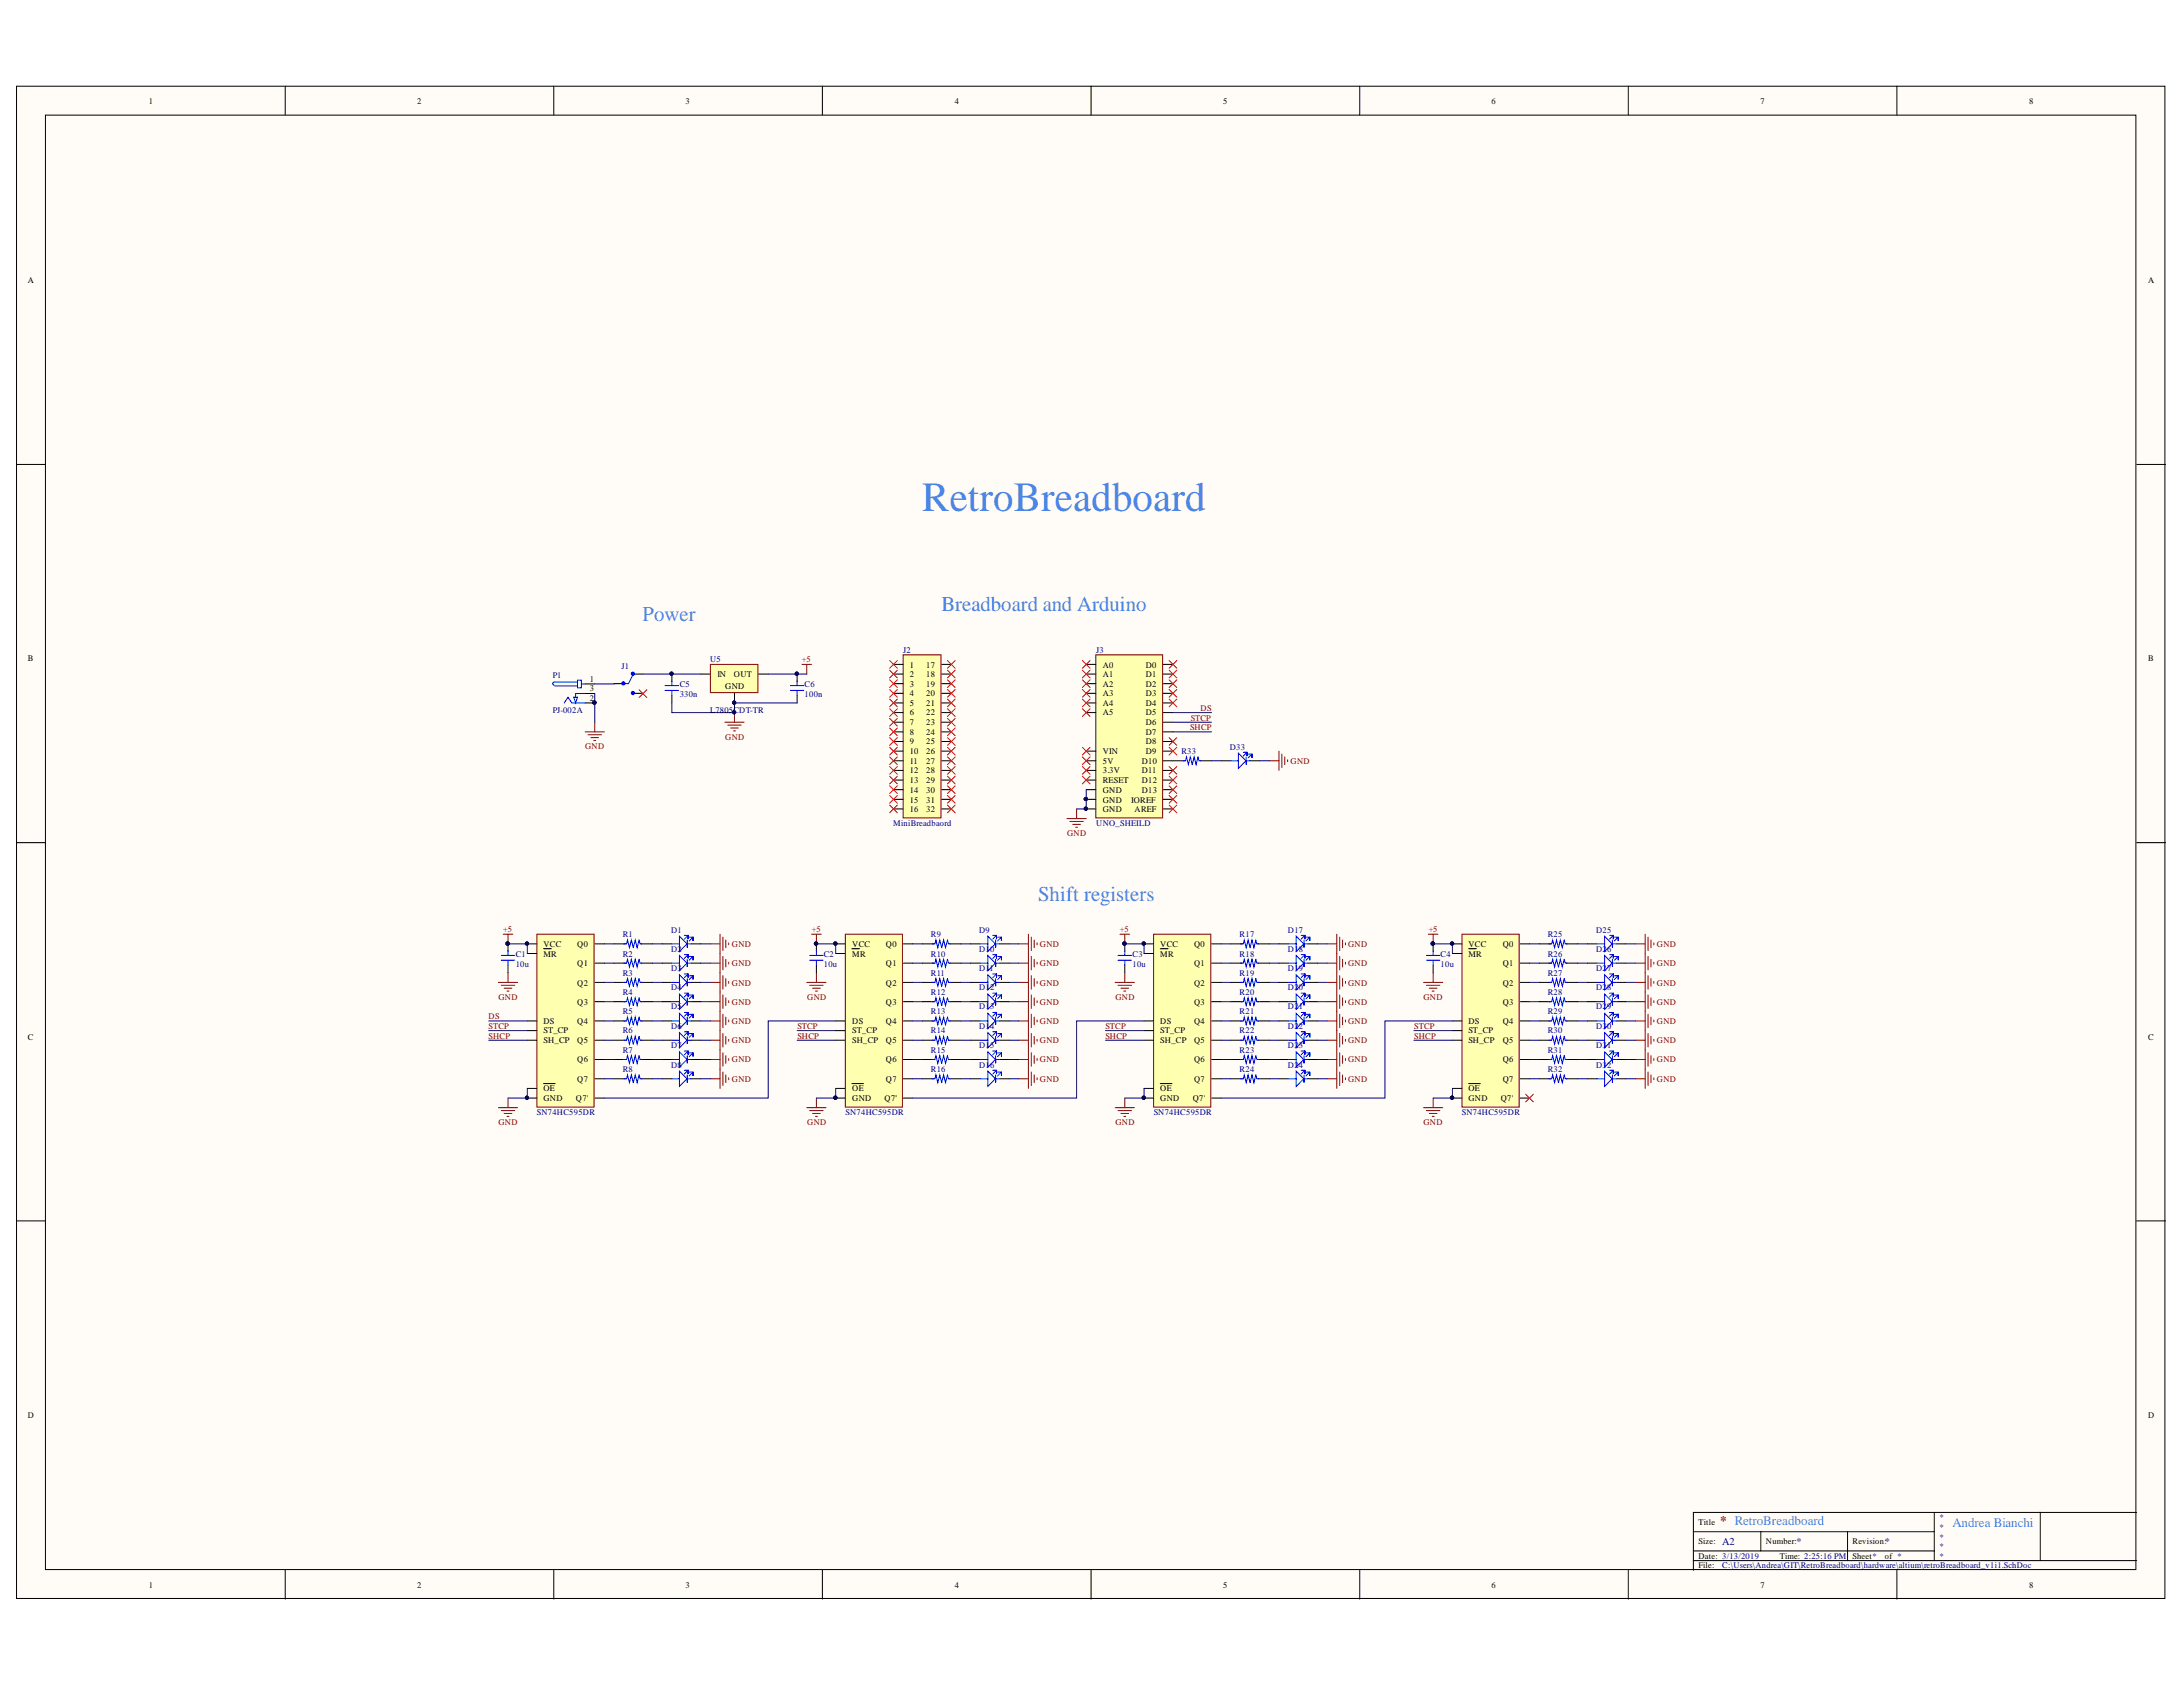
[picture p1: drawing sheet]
<svg xmlns="http://www.w3.org/2000/svg" width="279mm" height="216mm" viewBox="0 0 279 216" stroke-linecap="round" stroke-linejoin="round" font-family="sans-serif">
<defs><g id="words">
<text font-size="5.3" fill="#4a86e8" x="118" y="65.4">RetroBreadboard</text>
<g font-size="2.7" fill="#4a86e8">
<text x="82.3" y="79.5">Power</text>
<text x="120.5" y="78.3">Breadboard and Arduino</text>
<text x="132.9" y="115.3">Shift registers</text>
</g>
<text font-size="1.7" fill="#800000" x="220.2" y="195.2">* RetroBreadboard</text>
<text font-size="1.7" fill="#4a86e8" x="249.9" y="195.4">Andrea Bianchi</text>
<g font-size="1.4" fill="#000080">
<text x="220.4" y="197.7">A2</text>
<text x="229.9" y="197.7">*</text>
<text x="241.3" y="197.7">*</text>
</g>
<g font-size="1.1">
<text x="19" y="13.3">1</text>
<text x="53.4" y="13.3">2</text>
<text x="87.8" y="13.3">3</text>
<text x="122.2" y="13.3">4</text>
<text x="156.5" y="13.3">5</text>
<text x="190.9" y="13.3">6</text>
<text x="225.3" y="13.3">7</text>
<text x="259.7" y="13.3">8</text>
<text x="3.6" y="36.2">A</text>
<text x="274.9" y="36.2">A</text>
<text x="3.6" y="84.6">B</text>
<text x="75.5" y="87.3">1</text>
<text x="75.5" y="88.5">3</text>
<text x="75.5" y="89.8">2</text>
<text x="91.8" y="86.6">IN</text>
<text x="92.8" y="88.2">GND</text>
<text x="93.9" y="86.6">OUT</text>
<text x="116.4" y="85.4">1</text>
<text x="116.4" y="86.6">2</text>
<text x="116.4" y="87.9">3</text>
<text x="116.4" y="89.1">4</text>
<text x="118.6" y="85.4">17</text>
<text x="118.6" y="86.6">18</text>
<text x="118.6" y="87.9">19</text>
<text x="118.6" y="89.1">20</text>
<text x="141.1" y="89.1">A3</text>
<text x="141.1" y="87.9">A2</text>
<text x="141.1" y="86.6">A1</text>
<text x="141.1" y="85.4">A0</text>
<text x="146.6" y="85.4">D0</text>
<text x="146.6" y="86.6">D1</text>
<text x="146.6" y="87.9">D2</text>
<text x="146.6" y="89.1">D3</text>
<text x="274.9" y="84.6">B</text>
<text x="116.4" y="90.4">5</text>
<text x="116.4" y="91.5">6</text>
<text x="116.4" y="92.8">7</text>
<text x="116.4" y="94.1">8</text>
<text x="116.4" y="95.3">9</text>
<text x="118.6" y="90.4">21</text>
<text x="118.6" y="91.5">22</text>
<text x="118.6" y="92.8">23</text>
<text x="118.6" y="94.1">24</text>
<text x="118.6" y="95.3">25</text>
<text x="141.1" y="91.5">A5</text>
<text x="141.1" y="90.4">A4</text>
<text x="146.6" y="90.4">D4</text>
<text x="146.6" y="91.5">D5</text>
<text x="146.6" y="92.8">D6</text>
<text x="146.6" y="94.1">D7</text>
<text x="146.6" y="95.3">D8</text>
<text x="116.4" y="96.5">10</text>
<text x="116.4" y="97.7">11</text>
<text x="116.4" y="99">12</text>
<text x="116.4" y="100.2">13</text>
<text x="116.4" y="101.4">14</text>
<text x="118.6" y="96.5">26</text>
<text x="118.6" y="97.7">27</text>
<text x="118.6" y="99">28</text>
<text x="118.6" y="100.2">29</text>
<text x="118.6" y="101.4">30</text>
<text x="141.1" y="101.4">GND</text>
<text x="141.1" y="96.5">VIN</text>
<text x="141.1" y="97.7">5V</text>
<text x="141.1" y="99">3.3V</text>
<text x="141.1" y="100.2">RESET</text>
<text x="146.1" y="97.7">D10</text>
<text x="146.1" y="99">D11</text>
<text x="146.1" y="100.2">D12</text>
<text x="146.1" y="101.4">D13</text>
<text x="146.6" y="96.5">D9</text>
<text x="116.4" y="102.7">15</text>
<text x="116.4" y="103.9">16</text>
<text x="118.6" y="102.7">31</text>
<text x="118.6" y="103.9">32</text>
<text x="141.1" y="103.9">GND</text>
<text x="141.1" y="102.7">GND</text>
<text x="144.8" y="102.7">IOREF</text>
<text x="145.2" y="103.9">AREF</text>
<text x="69.6" y="122.4">MR</text>
<text x="69.6" y="121.2">VCC</text>
<text x="73.9" y="123.6">Q1</text>
<text x="73.9" y="121.2">Q0</text>
<text x="109.1" y="122.4">MR</text>
<text x="109.1" y="121.2">VCC</text>
<text x="113.4" y="123.6">Q1</text>
<text x="113.4" y="121.2">Q0</text>
<text x="148.5" y="122.4">MR</text>
<text x="148.5" y="121.2">VCC</text>
<text x="152.8" y="123.6">Q1</text>
<text x="152.8" y="121.2">Q0</text>
<text x="187.9" y="122.4">MR</text>
<text x="187.9" y="121.2">VCC</text>
<text x="192.3" y="123.6">Q1</text>
<text x="192.3" y="121.2">Q0</text>
<text x="69.6" y="131">DS</text>
<text x="73.9" y="126.1">Q2</text>
<text x="73.9" y="128.6">Q3</text>
<text x="73.9" y="131">Q4</text>
<text x="109.1" y="131">DS</text>
<text x="113.4" y="126.1">Q2</text>
<text x="113.4" y="128.6">Q3</text>
<text x="113.4" y="131">Q4</text>
<text x="148.5" y="131">DS</text>
<text x="152.8" y="126.1">Q2</text>
<text x="152.8" y="128.6">Q3</text>
<text x="152.8" y="131">Q4</text>
<text x="187.9" y="131">DS</text>
<text x="192.3" y="126.1">Q2</text>
<text x="192.3" y="128.6">Q3</text>
<text x="192.3" y="131">Q4</text>
<text x="3.6" y="133.1">C</text>
<text x="69.6" y="133.5">SH_CP</text>
<text x="69.6" y="132.2">ST_CP</text>
<text x="73.9" y="133.5">Q5</text>
<text x="73.9" y="136">Q6</text>
<text x="109.1" y="133.5">SH_CP</text>
<text x="109.1" y="132.2">ST_CP</text>
<text x="113.4" y="133.5">Q5</text>
<text x="113.4" y="136">Q6</text>
<text x="148.5" y="133.5">SH_CP</text>
<text x="148.5" y="132.2">ST_CP</text>
<text x="152.8" y="133.5">Q5</text>
<text x="152.8" y="136">Q6</text>
<text x="187.9" y="133.5">SH_CP</text>
<text x="187.9" y="132.2">ST_CP</text>
<text x="192.3" y="133.5">Q5</text>
<text x="192.3" y="136">Q6</text>
<text x="274.9" y="133.1">C</text>
<text x="69.6" y="140.9">GND</text>
<text x="69.6" y="139.7">OE</text>
<text x="73.7" y="140.9">Q7'</text>
<text x="73.9" y="138.4">Q7</text>
<text x="109.1" y="140.9">GND</text>
<text x="109.1" y="139.7">OE</text>
<text x="113.2" y="140.9">Q7'</text>
<text x="113.4" y="138.4">Q7</text>
<text x="148.5" y="140.9">GND</text>
<text x="148.5" y="139.7">OE</text>
<text x="152.7" y="140.9">Q7'</text>
<text x="152.8" y="138.4">Q7</text>
<text x="187.9" y="140.9">GND</text>
<text x="187.9" y="139.7">OE</text>
<text x="192.1" y="140.9">Q7'</text>
<text x="192.3" y="138.4">Q7</text>
<text x="3.6" y="181.5">D</text>
<text x="274.9" y="181.5">D</text>
<text x="217.4" y="195.2">Title</text>
<text x="217.4" y="197.6">Size:</text>
<text x="226" y="197.6">Number:</text>
<text x="237.1" y="197.6">Revision:</text>
<text x="19" y="203.2">1</text>
<text x="53.4" y="203.2">2</text>
<text x="87.8" y="203.2">3</text>
<text x="122.2" y="203.2">4</text>
<text x="156.5" y="203.2">5</text>
<text x="190.9" y="203.2">6</text>
<text x="217.4" y="199.5">Date: 3/13/2019</text>
<text x="217.4" y="200.7">File:</text>
<text x="225.3" y="203.2">7</text>
<text x="227.8" y="199.5">Time: 2:25:16 PM</text>
<text x="237.1" y="199.5">Sheet*</text>
<text x="241.3" y="199.5">of *</text>
<text x="259.7" y="203.2">8</text>
</g>
<g font-size="1.1" fill="#000080">
<text x="115.6" y="83.6">J2</text>
<text x="140.3" y="83.6">J3</text>
<text x="70.7" y="86.7">P1</text>
<text x="79.5" y="85.6">J1</text>
<text x="87" y="88">C5</text>
<text x="87" y="89.3">330n</text>
<text x="90.9" y="84.8">U5</text>
<text x="103" y="88">C6</text>
<text x="103" y="89.3">100n</text>
<text x="70.7" y="91.3">PJ-002A</text>
<text x="90.9" y="91.2">L7805CDT-TR</text>
<text x="157.4" y="95.9">D33</text>
<text x="151.2" y="96.5">R33</text>
<text x="114.3" y="105.8">MiniBreadbaord</text>
<text x="140.3" y="105.8">UNO_SHEILD</text>
<text x="79.7" y="120">R1</text>
<text x="85.9" y="119.4">D1</text>
<text x="119.1" y="120">R9</text>
<text x="125.3" y="119.4">D9</text>
<text x="158.7" y="120">R17</text>
<text x="164.8" y="119.4">D17</text>
<text x="198.1" y="120">R25</text>
<text x="204.3" y="119.4">D25</text>
<text x="66" y="122.5">C1</text>
<text x="66" y="123.8">10u</text>
<text x="79.7" y="122.4">R2</text>
<text x="79.7" y="124.9">R3</text>
<text x="85.9" y="121.8">D2</text>
<text x="85.9" y="124.3">D3</text>
<text x="105.4" y="122.5">C2</text>
<text x="105.4" y="123.8">10u</text>
<text x="119.1" y="122.4">R10</text>
<text x="119.1" y="124.9">R11</text>
<text x="125.3" y="121.8">D10</text>
<text x="125.3" y="124.3">D11</text>
<text x="145" y="122.5">C3</text>
<text x="145" y="123.8">10u</text>
<text x="158.7" y="122.4">R18</text>
<text x="158.7" y="124.9">R19</text>
<text x="164.8" y="121.8">D18</text>
<text x="164.8" y="124.3">D19</text>
<text x="184.4" y="122.5">C4</text>
<text x="184.4" y="123.8">10u</text>
<text x="198.1" y="122.4">R26</text>
<text x="198.1" y="124.9">R27</text>
<text x="204.3" y="121.8">D26</text>
<text x="204.3" y="124.3">D27</text>
<text x="79.7" y="127.3">R4</text>
<text x="79.7" y="129.8">R5</text>
<text x="85.9" y="126.7">D4</text>
<text x="85.9" y="129.2">D5</text>
<text x="85.9" y="131.6">D6</text>
<text x="119.1" y="127.3">R12</text>
<text x="119.1" y="129.8">R13</text>
<text x="125.3" y="126.7">D12</text>
<text x="125.3" y="129.2">D13</text>
<text x="125.3" y="131.6">D14</text>
<text x="158.7" y="127.3">R20</text>
<text x="158.7" y="129.8">R21</text>
<text x="164.8" y="126.7">D20</text>
<text x="164.8" y="129.2">D21</text>
<text x="164.8" y="131.6">D22</text>
<text x="198.1" y="127.3">R28</text>
<text x="198.1" y="129.8">R29</text>
<text x="204.3" y="126.7">D28</text>
<text x="204.3" y="129.2">D29</text>
<text x="204.3" y="131.6">D30</text>
<text x="79.7" y="132.2">R6</text>
<text x="79.7" y="134.8">R7</text>
<text x="79.7" y="137.2">R8</text>
<text x="85.9" y="134.2">D7</text>
<text x="85.9" y="136.6">D8</text>
<text x="119.1" y="132.2">R14</text>
<text x="119.1" y="134.8">R15</text>
<text x="119.1" y="137.2">R16</text>
<text x="125.3" y="134.2">D15</text>
<text x="125.3" y="136.6">D16</text>
<text x="158.7" y="132.2">R22</text>
<text x="158.7" y="134.8">R23</text>
<text x="158.7" y="137.2">R24</text>
<text x="164.8" y="134.2">D23</text>
<text x="164.8" y="136.6">D24</text>
<text x="198.1" y="132.2">R30</text>
<text x="198.1" y="134.8">R31</text>
<text x="198.1" y="137.2">R32</text>
<text x="204.3" y="134.2">D31</text>
<text x="204.3" y="136.6">D32</text>
<text x="68.7" y="142.7">SN74HC595DR</text>
<text x="108.2" y="142.7">SN74HC595DR</text>
<text x="147.7" y="142.7">SN74HC595DR</text>
<text x="187.1" y="142.7">SN74HC595DR</text>
<text x="248.2" y="194.6">*</text>
<text x="248.2" y="195.8">*</text>
<text x="248.2" y="197">*</text>
<text x="220.4" y="200.7">C:\Users\Andrea\GIT\RetroBreadboard\hardware\altium\retroBreadboard_v1i1.SchDoc</text>
<text x="248.2" y="198.2">*</text>
<text x="248.2" y="199.5">*</text>
</g>
<g font-size="1.1" fill="#800000">
<text x="102.6" y="84.8">+5</text>
<text x="74.9" y="95.9">GND</text>
<text x="92.8" y="94.7">GND</text>
<text x="152.3" y="93.4">SHCP</text>
<text x="152.4" y="92.2">STCP</text>
<text x="153.7" y="90.9">DS</text>
<text x="165.2" y="97.7">GND</text>
<text x="136.6" y="107">GND</text>
<text x="64.4" y="119.3">+5</text>
<text x="103.9" y="119.3">+5</text>
<text x="143.3" y="119.3">+5</text>
<text x="182.9" y="119.3">+5</text>
<text x="93.7" y="121.2">GND</text>
<text x="93.7" y="123.6">GND</text>
<text x="133.1" y="121.2">GND</text>
<text x="133.1" y="123.6">GND</text>
<text x="172.5" y="121.2">GND</text>
<text x="172.5" y="123.6">GND</text>
<text x="212.1" y="121.2">GND</text>
<text x="212.1" y="123.6">GND</text>
<text x="62.5" y="130.5">DS</text>
<text x="62.5" y="131.6">STCP</text>
<text x="63.8" y="127.9">GND</text>
<text x="93.7" y="126.1">GND</text>
<text x="93.7" y="128.6">GND</text>
<text x="93.7" y="131">GND</text>
<text x="102.1" y="131.6">STCP</text>
<text x="103.3" y="127.9">GND</text>
<text x="133.1" y="126.1">GND</text>
<text x="133.1" y="128.6">GND</text>
<text x="133.1" y="131">GND</text>
<text x="141.5" y="131.6">STCP</text>
<text x="142.8" y="127.9">GND</text>
<text x="172.5" y="126.1">GND</text>
<text x="172.5" y="128.6">GND</text>
<text x="172.5" y="131">GND</text>
<text x="181" y="131.6">STCP</text>
<text x="182.2" y="127.9">GND</text>
<text x="212.1" y="126.1">GND</text>
<text x="212.1" y="128.6">GND</text>
<text x="212.1" y="131">GND</text>
<text x="62.5" y="132.9">SHCP</text>
<text x="93.7" y="133.5">GND</text>
<text x="93.7" y="136">GND</text>
<text x="102.1" y="132.9">SHCP</text>
<text x="133.1" y="133.5">GND</text>
<text x="133.1" y="136">GND</text>
<text x="141.5" y="132.9">SHCP</text>
<text x="172.5" y="133.5">GND</text>
<text x="172.5" y="136">GND</text>
<text x="181" y="132.9">SHCP</text>
<text x="212.1" y="133.5">GND</text>
<text x="212.1" y="136">GND</text>
<text x="63.8" y="144">GND</text>
<text x="93.7" y="138.4">GND</text>
<text x="103.3" y="144">GND</text>
<text x="133.1" y="138.4">GND</text>
<text x="142.8" y="144">GND</text>
<text x="172.5" y="138.4">GND</text>
<text x="182.2" y="144">GND</text>
<text x="212.1" y="138.4">GND</text>
</g>
</g></defs>
<g fill="#fffcf8" stroke="#000" stroke-width=".13">
<path d="M2.1 11h275v193.6h-275z"/>
<path d="M5.8 14.7h267.6v186.2h-267.6z"/>
</g>
<g fill="none" stroke="#000" stroke-width=".13">
<path d="M36.5 11v3.7M70.9 11v3.7M105.3 11v3.7M139.6 11v3.7M174 11v3.7M208.4 11v3.7M242.8 11v3.7M2.1 59.4h3.7M273.5 59.4h3.7M74.9 87.5h1.2M74.9 88.8h1.2M74.9 90h1.2"/>
<path d="M78.6 87.5h1.2M81.1 86.3h1.2M81.1 88.7h1.2M2.1 107.8h3.7M273.5 107.8h3.7M2.1 156.3h3.7M273.5 156.3h3.7M216.7 196h30.9M216.7 199.7h56.8M216.7 198.5h30.9M225.4 196v2.5M236.5 196v3.7"/>
<path d="M247.6 193.6v6.1M261.1 193.6h-44.4v7.4M273.5 193.6h-12.4v6.1M36.5 201v3.7M70.9 201v3.7M105.3 201v3.7M139.6 201v3.7M174 201v3.7M208.4 201v3.7M242.8 201v3.7"/>
</g>
<path d="M71 87.8h2.9M72.2 90l.5-.8 .5 .8h1.7M73.4 89.2h.5l-.2 .8zM73.9 87.1h.5v.9h-.5zM73.9 87.3h-2.9l-.3 .2 .1 .1 .2 .1M74.4 87.5h.5M74.9 88.8h-1.2v.4M81.1 86.3l-.7 1.2h-.6" fill="none" stroke="#00f" stroke-width=".13"/>
<g fill="#00f" stroke="#00f" stroke-width=".13">
<circle cx="81" cy="86.2" r=".2"/>
<circle cx="79.8" cy="87.5" r=".2"/>
<circle cx="81" cy="88.7" r=".21"/>
</g>
<g fill="#000080" stroke="#000080" stroke-width=".13">
<circle cx="76.1" cy="89.9" r=".21"/>
<circle cx="102" cy="86.2" r=".2"/>
<circle cx="94" cy="91.2" r=".2"/>
</g>
<g fill="none" stroke="#800000" stroke-width=".13">
<path d="M74.9 93.7h2.5M75.3 94h1.7M75.6 94.4h1M76 94.8h.2M76.1 92.4v1.3M92.8 92.4h2.4M93.1 92.8h1.8M93.5 93.2h1M93.9 93.5h.2M94 91.2v1.2M102.6 85h1.3M103.3 85v1.3"/>
<path d="M63.8 141.8h2.5M64.2 142.1h1.7M64.5 142.5h1M64.9 142.9h.2M65 140.5v1.3"/>
</g>
<path d="M76.1 88.8v3.6M98.3 86.3h5" fill="none" stroke="#000080" stroke-width=".13"/>
<path d="M81.8 88.3l1 1M82.8 88.3l-1 1" fill="none" stroke="#f00" stroke-width=".13"/>
<path d="M68.7 119.6h7.3v22.1h-7.3z" fill="#ffffb0" stroke="#800000" stroke-width=".13"/>
<g fill="none" stroke="#000" stroke-width=".13">
<path d="M67.5 130.7h1.2M67.5 133.1h1.2M67.5 122h1.2M67.5 131.9h1.2M67.5 139.3h1.2M67.5 120.8h1.2M69.6 121.4h1M69.6 138.7h1.5M76.1 123.3h1.3M76.1 125.7h1.3M76.1 128.2h1.3M76.1 130.7h1.3"/>
<path d="M76.1 133.1h1.3M76.1 135.6h1.3M76.1 138.1h1.3M76.1 120.8h1.3M78.6 123.3h1.4M78.6 125.7h1.4M78.6 128.2h1.4M78.6 130.7h1.4M78.6 133.1h1.4M78.6 135.6h1.4M78.6 138.1h1.4M78.6 120.8h1.4"/>
<path d="M82.1 123.3h1.4M82.1 125.7h1.4M82.1 128.2h1.4M82.1 130.7h1.4M82.1 133.1h1.4M82.1 135.6h1.4M82.1 138.1h1.4M82.1 120.8h1.4M84.8 123.3h1.2M84.8 125.7h1.2M84.8 128.2h1.2M84.8 130.7h1.2"/>
<path d="M84.8 133.1h1.2M84.8 135.6h1.2M84.8 138.1h1.2M84.8 120.8h1.2M88.5 123.3h1.2M88.5 125.7h1.2M88.5 128.2h1.2M88.5 130.7h1.2M88.5 133.1h1.2M88.5 135.6h1.2M88.5 138.1h1.2M88.5 120.8h1.2"/>
<path d="M67.5 140.5h1.2M76.1 140.5h1.3"/>
</g>
<g fill="#000080" stroke="#000080" stroke-width=".13">
<circle cx="67.4" cy="140.5" r=".2"/>
<circle cx="67.4" cy="120.8" r=".2"/>
</g>
<g fill="none" stroke="#000080" stroke-width=".13">
<path d="M62.6 133.1h4.9M62.6 131.9h4.9M62.6 130.7h4.9M67.5 139.3v1.2h-2.5M77.4 133.1h1.2M77.4 130.7h1.2M77.4 120.8h1.2M77.4 123.3h1.2M77.4 125.7h1.2M77.4 128.2h1.2M77.4 135.6h1.2M77.4 138.1h1.2"/>
<path d="M83.5 133.1h1.3M83.5 130.7h1.3M83.5 120.8h1.3M83.5 123.3h1.3M83.5 125.7h1.3M83.5 128.2h1.3M83.5 135.6h1.3M83.5 138.1h1.3M89.7 133.1h1.2M89.7 130.7h1.2M89.7 120.8h1.2M89.7 123.3h1.2"/>
<path d="M89.7 125.7h1.2M89.7 128.2h1.2M89.7 135.6h1.2M89.7 138.1h1.2"/>
</g>
<g fill="none" stroke="#00f" stroke-width=".13">
<path d="M87.6 119.7h.5v.5v-.5l-.5 .5M88.2 119.9h.5v.5v-.5l-.5 .5M79.8 120.8h.4l.1-.5 .3 1 .2-1 .3 1 .2-1 .2 1 .3-1 .1 .5h.3M79.8 123.3h.4l.1-.5 .3 1 .2-1 .3 1 .2-1 .2 1 .3-1 .1 .5h.3M79.8 125.7h.4l.1-.5 .3 1 .2-1 .3 1 .2-1 .2 1 .3-1 .1 .5h.3M79.8 128.2h.4l.1-.5 .3 1 .2-1 .3 1 .2-1 .2 1 .3-1 .1 .5h.3M79.8 130.7h.4l.1-.5 .3 1 .2-1 .3 1 .2-1 .2 1 .3-1 .1 .5h.3M79.8 133.1h.4l.1-.5 .3 1 .2-1 .3 1 .2-1 .2 1 .3-1 .1 .5h.3M79.8 135.6h.4l.1-.5 .3 1 .2-1 .3 1 .2-1 .2 1 .3-1 .1 .5h.3M79.8 138.1h.4l.1-.5 .3 1 .2-1 .3 1 .2-1 .2 1 .3-1 .1 .5h.3M86 120.8h1v-1l.9 1-.9 1v-1M86 123.3h1v-1l.9 1-.9 .9v-.9"/>
<path d="M86 125.7h1v-.9l.9 .9-.9 1v-1M86 128.2h1v-1l.9 1-.9 1v-1M86 130.7h1v-1l.9 1-.9 .9v-.9M86 133.1h1v-.9l.9 .9-.9 1v-1M86 135.6h1v-1l.9 1-.9 1v-1M86 138.1h1v-1l.9 1-.9 .9v-.9M87.6 122.2h.5v.5v-.5l-.5 .5M87.6 124.6h.5v.5v-.5l-.5 .5M87.6 127.1h.5v.5v-.5l-.5 .5M87.6 129.6h.5v.5v-.5l-.5 .5M87.6 132h.5v.5v-.5l-.5 .5M87.6 134.5h.5v.5v-.5l-.5 .5"/>
<path d="M87.6 137h.5v.5v-.5l-.5 .5M88 120.3v1v-.5h.5M88 122.8v.9v-.5l.5 .1M88 125.2v1v-.5h.5M88 127.7v1v-.5h.5M88 130.2v.9v-.5M88 132.6v1v-.5M88 135.1v1v-.5M88 137.6v.9v-.5M88 130.7h.5M88 133.1h.5M88 135.6h.5"/>
<path d="M88 138.1h.5M88.2 122.4h.5v.5v-.5l-.5 .5M88.2 124.9h.5v.5v-.5l-.5 .5M88.2 127.3h.5v.5v-.5l-.5 .5M88.2 129.8h.5v.5v-.5l-.5 .5M88.2 132.3h.5v.5v-.5l-.5 .5M88.2 134.7h.5v.5v-.5l-.5 .5M88.2 137.2h.5v.5v-.5l-.5 .5"/>
</g>
<g fill="none" stroke="#800000" stroke-width=".13">
<path d="M92.2 119.6v19.7M92.5 119.9v1.8M90.9 120.8h1.3M90.9 123.3h1.3M90.9 125.7h1.3M90.9 128.2h1.3M90.9 130.7h1.3M90.9 133.1h1.3M90.9 135.6h1.3M90.9 138.1h1.3M92.5 122.4v1.7M92.5 124.9v1.7"/>
<path d="M92.5 127.3v1.8M92.5 129.8v1.7M92.5 132.3v1.7M92.5 134.7v1.8M92.5 137.2v1.7M92.9 120.3v1M92.9 122.8v1M92.9 125.2v1M92.9 127.7v1M92.9 130.2v1M92.9 132.6v1M92.9 135.1v1"/>
<path d="M92.9 137.6v1M93.3 120.7v.2M93.3 123.1v.3M93.3 125.6v.3M93.3 128.1v.2M93.3 130.5v.3M93.3 133v.3M93.3 135.5v.2M93.3 137.9v.3M103.3 141.8h2.4M103.6 142.1h1.8M104 142.5h1"/>
<path d="M104.4 142.9h.2M104.5 140.5v1.3"/>
</g>
<path d="M108.2 119.6h7.3v22.1h-7.3z" fill="#ffffb0" stroke="#800000" stroke-width=".13"/>
<g fill="none" stroke="#000" stroke-width=".13">
<path d="M107 130.7h1.2M107 133.1h1.2M107 122h1.2M107 131.9h1.2M107 139.3h1.2M107 120.8h1.2M109 121.4h1M109 138.7h1.5M115.6 123.3h1.2M115.6 125.7h1.2M115.6 128.2h1.2M115.6 130.7h1.2"/>
<path d="M115.6 133.1h1.2M115.6 135.6h1.2M115.6 138.1h1.2M115.6 120.8h1.2M118.1 123.3h1.4M118.1 125.7h1.4M118.1 128.2h1.4M118.1 130.7h1.4M118.1 133.1h1.4M118.1 135.6h1.4M118.1 138.1h1.4M118.1 120.8h1.4"/>
<path d="M121.5 123.3h1.5M121.5 125.7h1.5M121.5 128.2h1.5M121.5 130.7h1.5M121.5 133.1h1.5M121.5 135.6h1.5M121.5 138.1h1.5M121.5 120.8h1.5M124.2 123.3h1.2M124.2 125.7h1.2M124.2 128.2h1.2M124.2 130.7h1.2"/>
<path d="M124.2 133.1h1.2M124.2 135.6h1.2M124.2 138.1h1.2M124.2 120.8h1.2M127.9 123.3h1.3M127.9 125.7h1.3M127.9 128.2h1.3M127.9 130.7h1.3M127.9 133.1h1.3M127.9 135.6h1.3M127.9 138.1h1.3M127.9 120.8h1.3"/>
<path d="M107 140.5h1.2M115.6 140.5h1.2"/>
</g>
<g fill="#000080" stroke="#000080" stroke-width=".13">
<circle cx="106.9" cy="140.5" r=".2"/>
<circle cx="106.9" cy="120.8" r=".2"/>
</g>
<g fill="none" stroke="#000080" stroke-width=".13">
<path d="M107 139.3v1.2h-2.5M107 130.7h-8.7v9.8h-20.9M116.8 120.8h1.3M116.8 123.3h1.3M116.8 125.7h1.3M116.8 128.2h1.3M116.8 130.7h1.3M116.8 133.1h1.3M116.8 135.6h1.3M116.8 138.1h1.3M123 120.8h1.2M123 123.3h1.2"/>
<path d="M123 125.7h1.2M123 128.2h1.2M123 130.7h1.2M123 133.1h1.2M123 135.6h1.2M123 138.1h1.2M129.2 120.8h1.2M129.2 123.3h1.2M129.2 125.7h1.2M129.2 128.2h1.2M129.2 130.7h1.2M129.2 133.1h1.2"/>
<path d="M129.2 135.6h1.2M129.2 138.1h1.2"/>
</g>
<g fill="none" stroke="#00f" stroke-width=".13">
<path d="M127.1 119.7h.4v.5v-.5l-.4 .5M127.7 119.9h.5v.5v-.5M128.2 119.9l-.5 .5M119.3 120.8h.4l.1-.5 .2 1 .3-1 .2 1 .3-1 .2 1 .3-1 .1 .5h.2M119.3 123.3h.4l.1-.5 .2 1 .3-1 .2 1 .3-1 .2 1 .3-1 .1 .5h.2M119.3 125.7h.4l.1-.5 .2 1 .3-1 .2 1 .3-1 .2 1 .3-1 .1 .5h.2M119.3 128.2h.4l.1-.5 .2 1 .3-1 .2 1 .3-1 .2 1 .3-1 .1 .5h.2M119.3 130.7h.4l.1-.5 .2 1 .3-1 .2 1 .3-1 .2 1 .3-1 .1 .5h.2M119.3 133.1h.4l.1-.5 .2 1 .3-1 .2 1 .3-1 .2 1 .3-1 .1 .5h.2M119.3 135.6h.4l.1-.5 .2 1 .3-1 .2 1 .3-1 .2 1 .3-1 .1 .5h.2M119.3 138.1h.4l.1-.5 .2 1 .3-1 .2 1 .3-1 .2 1 .3-1 .1 .5h.2M125.5 120.8h.9v-1l1 1-1 1v-1"/>
<path d="M125.5 123.3h.9v-1l1 1-1 .9v-.9M125.5 125.7h.9v-.9l1 .9-1 1v-1M125.5 128.2h.9v-1l1 1-1 1v-1M125.5 130.7h.9v-1l1 1-1 .9v-.9M125.5 133.1h.9v-.9l1 .9-1 1v-1M125.5 135.6h.9v-1l1 1-1 1v-1M125.5 138.1h.9v-1l1 1-1 .9v-.9M127.1 122.2h.4v.5v-.5l-.4 .5M127.1 124.6h.4v.5v-.5l-.4 .5M127.1 127.1h.4v.5v-.5l-.4 .5M127.1 129.6h.4v.5v-.5l-.4 .5M127.1 132h.4v.5v-.5l-.4 .5"/>
<path d="M127.1 134.5h.4v.5v-.5l-.4 .5M127.1 137h.4v.5v-.5l-.4 .5M127.4 120.3v1v-.5h.5M127.4 122.8v.9v-.5l.5 .1M127.4 125.2v1v-.5h.5M127.4 127.7v1v-.5h.5M127.4 130.2v.9v-.5M127.4 132.6v1v-.5M127.4 135.1v1v-.5M127.4 137.6v.9v-.5M127.4 130.7h.5M127.4 133.1h.5"/>
<path d="M127.4 135.6h.5M127.4 138.1h.5M127.7 122.4h.5v.5v-.5M127.7 124.9h.5v.5v-.5M127.7 127.3h.5v.5v-.5M127.7 129.8h.5v.5v-.5M127.7 132.3h.5v.5v-.5M127.7 134.7h.5v.5v-.5M127.7 137.2h.5v.5v-.5M128.2 122.4l-.5 .5M128.2 124.9l-.5 .5M128.2 127.3l-.5 .5"/>
<path d="M128.2 129.8l-.5 .5M128.2 132.3l-.5 .5M128.2 134.7l-.5 .5M128.2 137.2l-.5 .5"/>
</g>
<g fill="none" stroke="#800000" stroke-width=".13">
<path d="M131.6 119.6v19.7M132 119.9v1.8M130.4 120.8h1.2M130.4 123.3h1.2M130.4 125.7h1.2M130.4 128.2h1.2M130.4 130.7h1.2M130.4 133.1h1.2M130.4 135.6h1.2M130.4 138.1h1.2M132 122.4v1.7M132 124.9v1.7"/>
<path d="M132 127.3v1.8M132 129.8v1.7M132 132.3v1.7M132 134.7v1.8M132 137.2v1.7M132.4 120.3v1M132.4 122.8v1M132.4 125.2v1M132.4 127.7v1M132.4 130.2v1M132.4 132.6v1M132.4 135.1v1"/>
<path d="M132.4 137.6v1M132.7 120.7v.2M132.7 123.1v.3M132.7 125.6v.3M132.7 128.1v.2M132.7 130.5v.3M132.7 133v.3M132.7 135.5v.2M132.7 137.9v.3M142.7 141.8h2.5M143.1 142.1h1.7M143.5 142.5h1"/>
<path d="M143.8 142.9h.3M144 140.5v1.3"/>
</g>
<path d="M147.6 119.6h7.4v22.1h-7.4z" fill="#ffffb0" stroke="#800000" stroke-width=".13"/>
<g fill="none" stroke="#000" stroke-width=".13">
<path d="M146.4 130.7h1.2M146.4 133.1h1.2M146.4 122h1.2M146.4 131.9h1.2M146.4 139.3h1.2M146.4 120.8h1.2M148.5 121.4h1M148.5 138.7h1.5M155.1 123.3h1.2M155.1 125.7h1.2M155.1 128.2h1.2M155.1 130.7h1.2"/>
<path d="M155.1 133.1h1.2M155.1 135.6h1.2M155.1 138.1h1.2M155.1 120.8h1.2M157.5 123.3h1.5M157.5 125.7h1.5M157.5 128.2h1.5M157.5 130.7h1.5M157.5 133.1h1.5M157.5 135.6h1.5M157.5 138.1h1.5M157.5 120.8h1.5"/>
<path d="M161 123.3h1.5M161 125.7h1.5M161 128.2h1.5M161 130.7h1.5M161 133.1h1.5M161 135.6h1.5M161 138.1h1.5M161 120.8h1.5M163.7 123.3h1.2M163.7 125.7h1.2M163.7 128.2h1.2M163.7 130.7h1.2"/>
<path d="M163.7 133.1h1.2M163.7 135.6h1.2M163.7 138.1h1.2M163.7 120.8h1.2M167.4 123.3h1.2M167.4 125.7h1.2M167.4 128.2h1.2M167.4 130.7h1.2M167.4 133.1h1.2M167.4 135.6h1.2M167.4 138.1h1.2M167.4 120.8h1.2"/>
<path d="M146.4 140.5h1.2M155.1 140.5h1.2"/>
</g>
<g fill="#000080" stroke="#000080" stroke-width=".13">
<circle cx="146.4" cy="140.5" r=".2"/>
<circle cx="146.4" cy="120.8" r=".2"/>
</g>
<g fill="none" stroke="#000080" stroke-width=".13">
<path d="M146.4 139.3v1.2h-2.4M146.4 130.7h-8.6v9.8h-21M156.3 120.8h1.2M156.3 123.3h1.2M156.3 125.7h1.2M156.3 128.2h1.2M156.3 130.7h1.2M156.3 133.1h1.2M156.3 135.6h1.2M156.3 138.1h1.2M162.5 120.8h1.2M162.5 123.3h1.2"/>
<path d="M162.5 125.7h1.2M162.5 128.2h1.2M162.5 130.7h1.2M162.5 133.1h1.2M162.5 135.6h1.2M162.5 138.1h1.2M168.6 120.8h1.3M168.6 123.3h1.3M168.6 125.7h1.3M168.6 128.2h1.3M168.6 130.7h1.3M168.6 133.1h1.3"/>
<path d="M168.6 135.6h1.3M168.6 138.1h1.3"/>
</g>
<g fill="none" stroke="#00f" stroke-width=".13">
<path d="M166.5 119.7h.5v.5v-.5l-.5 .5M167.2 119.9h.4v.5v-.5l-.5 .5M158.8 120.8h.3l.2-.5 .2 1 .2-1 .3 1 .2-1 .3 1 .2-1 .2 .5h.2M158.8 123.3h.3l.2-.5 .2 1 .2-1 .3 1 .2-1 .3 1 .2-1 .2 .5h.2M158.8 125.7h.3l.2-.5 .2 1 .2-1 .3 1 .2-1 .3 1 .2-1 .2 .5h.2M158.8 128.2h.3l.2-.5 .2 1 .2-1 .3 1 .2-1 .3 1 .2-1 .2 .5h.2M158.8 130.7h.3l.2-.5 .2 1 .2-1 .3 1 .2-1 .3 1 .2-1 .2 .5h.2M158.8 133.1h.3l.2-.5 .2 1 .2-1 .3 1 .2-1 .3 1 .2-1 .2 .5h.2M158.8 135.6h.3l.2-.5 .2 1 .2-1 .3 1 .2-1 .3 1 .2-1 .2 .5h.2M158.8 138.1h.3l.2-.5 .2 1 .2-1 .3 1 .2-1 .3 1 .2-1 .2 .5h.2M164.9 120.8h1v-1l1 1-1 1v-1M164.9 123.3h1v-1l1 1-1 .9v-.9"/>
<path d="M164.9 125.7h1v-.9l1 .9-1 1v-1M164.9 128.2h1v-1l1 1-1 1v-1M164.9 130.7h1v-1l1 1-1 .9v-.9M164.9 133.1h1v-.9l1 .9-1 1v-1M164.9 135.6h1v-1l1 1-1 1v-1M164.9 138.1h1v-1l1 1-1 .9v-.9M166.5 122.2h.5v.5v-.5l-.5 .5M166.5 124.6h.5v.5v-.5l-.5 .5M166.5 127.1h.5v.5v-.5l-.5 .5M166.5 129.6h.5v.5v-.5l-.5 .5M166.5 132h.5v.5v-.5l-.5 .5M166.5 134.5h.5v.5v-.5l-.5 .5"/>
<path d="M166.5 137h.5v.5v-.5l-.5 .5M166.9 120.3v1v-.5h.5M166.9 122.8v.9v-.5l.5 .1M166.9 125.2v1v-.5h.5M166.9 127.7v1v-.5h.5M166.9 130.2v.9v-.5M166.9 132.6v1v-.5M166.9 135.1v1v-.5M166.9 137.6v.9v-.5M166.9 130.7h.5M166.9 133.1h.5M166.9 135.6h.5"/>
<path d="M166.9 138.1h.5M167.2 122.4h.4v.5v-.5l-.5 .5M167.2 124.9h.4v.5v-.5l-.5 .5M167.2 127.3h.4v.5v-.5l-.5 .5M167.2 129.8h.4v.5v-.5l-.5 .5M167.2 132.3h.4v.5v-.5l-.5 .5M167.2 134.7h.4v.5v-.5l-.5 .5M167.2 137.2h.4v.5v-.5l-.5 .5"/>
</g>
<g fill="none" stroke="#800000" stroke-width=".13">
<path d="M171.1 119.6v19.7M171.5 119.9v1.8M169.9 120.8h1.2M169.9 123.3h1.2M169.9 125.7h1.2M169.9 128.2h1.2M169.9 130.7h1.2M169.9 133.1h1.2M169.9 135.6h1.2M169.9 138.1h1.2M171.5 122.4v1.7M171.5 124.9v1.7"/>
<path d="M171.5 127.3v1.8M171.5 129.8v1.7M171.5 132.3v1.7M171.5 134.7v1.8M171.5 137.2v1.7M171.8 120.3v1M171.8 122.8v1M171.8 125.2v1M171.8 127.7v1M171.8 130.2v1M171.8 132.6v1M171.8 135.1v1"/>
<path d="M171.8 137.6v1M172.2 120.7v.2M172.2 123.1v.3M172.2 125.6v.3M172.2 128.1v.2M172.2 130.5v.3M172.2 133v.3M172.2 135.5v.2M172.2 137.9v.3M182.2 141.8h2.5M182.6 142.1h1.7M182.9 142.5h1"/>
<path d="M183.3 142.9h.3M183.4 140.5v1.3"/>
</g>
<path d="M187.1 119.6h7.3v22.1h-7.3z" fill="#ffffb0" stroke="#800000" stroke-width=".13"/>
<g fill="none" stroke="#000" stroke-width=".13">
<path d="M185.9 130.7h1.2M185.9 133.1h1.2M185.9 122h1.2M185.9 131.9h1.2M185.9 139.3h1.2M185.9 120.8h1.2M188 121.4h1M188 138.7h1.5M194.6 123.3h1.2M194.6 125.7h1.2M194.6 128.2h1.2M194.6 130.7h1.2"/>
<path d="M194.6 133.1h1.2M194.6 135.6h1.2M194.6 138.1h1.2M194.6 120.8h1.2M197 123.3h1.5M197 125.7h1.5M197 128.2h1.5M197 130.7h1.5M197 133.1h1.5M197 135.6h1.5M197 138.1h1.5M197 120.8h1.5"/>
<path d="M200.5 123.3h1.4M200.5 125.7h1.4M200.5 128.2h1.4M200.5 130.7h1.4M200.5 133.1h1.4M200.5 135.6h1.4M200.5 138.1h1.4M200.5 120.8h1.4M203.2 123.3h1.2M203.2 125.7h1.2M203.2 128.2h1.2M203.2 130.7h1.2"/>
<path d="M203.2 133.1h1.2M203.2 135.6h1.2M203.2 138.1h1.2M203.2 120.8h1.2M206.9 123.3h1.2M206.9 125.7h1.2M206.9 128.2h1.2M206.9 130.7h1.2M206.9 133.1h1.2M206.9 135.6h1.2M206.9 138.1h1.2M206.9 120.8h1.2"/>
<path d="M185.9 140.5h1.2M194.6 140.5h1.2"/>
</g>
<g fill="#000080" stroke="#000080" stroke-width=".13">
<circle cx="185.8" cy="140.5" r=".21"/>
<circle cx="185.8" cy="120.7" r=".21"/>
</g>
<g fill="none" stroke="#000080" stroke-width=".13">
<path d="M102 133.1h5M102 131.9h5M141.5 133.1h4.9M141.5 131.9h4.9M181 133.1h4.9M181 131.9h4.9M185.9 139.3v1.2h-2.5M185.9 130.7h-8.6v9.8h-21M195.8 120.8h1.2M195.8 123.3h1.2M195.8 125.7h1.2M195.8 128.2h1.2"/>
<path d="M195.8 130.7h1.2M195.8 133.1h1.2M195.8 135.6h1.2M195.8 138.1h1.2M201.9 120.8h1.3M201.9 123.3h1.3M201.9 125.7h1.3M201.9 128.2h1.3M201.9 130.7h1.3M201.9 133.1h1.3M201.9 135.6h1.3M201.9 138.1h1.3"/>
<path d="M208.1 120.8h1.2M208.1 123.3h1.2M208.1 125.7h1.2M208.1 128.2h1.2M208.1 130.7h1.2M208.1 133.1h1.2M208.1 135.6h1.2M208.1 138.1h1.2"/>
</g>
<g fill="none" stroke="#00f" stroke-width=".13">
<path d="M206 119.7h.5v.5v-.5l-.5 .5M206.6 119.9h.5v.5v-.5M207.1 119.9l-.5 .5M198.2 120.8h.4l.1-.5 .3 1 .2-1 .3 1 .2-1 .3 1 .2-1 .1 .5h.3M198.2 123.3h.4l.1-.5 .3 1 .2-1 .3 1 .2-1 .3 1 .2-1 .1 .5h.3M198.2 125.7h.4l.1-.5 .3 1 .2-1 .3 1 .2-1 .3 1 .2-1 .1 .5h.3M198.2 128.2h.4l.1-.5 .3 1 .2-1 .3 1 .2-1 .3 1 .2-1 .1 .5h.3M198.2 130.7h.4l.1-.5 .3 1 .2-1 .3 1 .2-1 .3 1 .2-1 .1 .5h.3M198.2 133.1h.4l.1-.5 .3 1 .2-1 .3 1 .2-1 .3 1 .2-1 .1 .5h.3M198.2 135.6h.4l.1-.5 .3 1 .2-1 .3 1 .2-1 .3 1 .2-1 .1 .5h.3M198.2 138.1h.4l.1-.5 .3 1 .2-1 .3 1 .2-1 .3 1 .2-1 .1 .5h.3M204.4 120.8h1v-1l.9 1-.9 1v-1"/>
<path d="M204.4 123.3h1v-1l.9 1-.9 .9v-.9M204.4 125.7h1v-.9l.9 .9-.9 1v-1M204.4 128.2h1v-1l.9 1-.9 1v-1M204.4 130.7h1v-1l.9 1-.9 .9v-.9M204.4 133.1h1v-.9l.9 .9-.9 1v-1M204.4 135.6h1v-1l.9 1-.9 1v-1M204.4 138.1h1v-1l.9 1-.9 .9v-.9M206 122.2h.5v.5v-.5l-.5 .5M206 124.6h.5v.5v-.5l-.5 .5M206 127.1h.5v.5v-.5l-.5 .5M206 129.6h.5v.5v-.5l-.5 .5M206 132h.5v.5v-.5l-.5 .5"/>
<path d="M206 134.5h.5v.5v-.5l-.5 .5M206 137h.5v.5v-.5l-.5 .5M206.4 120.3v1v-.5h.5M206.4 122.8v.9v-.5l.5 .1M206.4 125.2v1v-.5h.5M206.4 127.7v1v-.5h.5M206.4 130.2v.9v-.5M206.4 132.6v1v-.5M206.4 135.1v1v-.5M206.4 137.6v.9v-.5M206.4 130.7h.5M206.4 133.1h.5"/>
<path d="M206.4 135.6h.5M206.4 138.1h.5M206.6 122.4h.5v.5v-.5M206.6 124.9h.5v.5v-.5M206.6 127.3h.5v.5v-.5M206.6 129.8h.5v.5v-.5M206.6 132.3h.5v.5v-.5M206.6 134.7h.5v.5v-.5M206.6 137.2h.5v.5v-.5M207.1 122.4l-.5 .5M207.1 124.9l-.5 .5M207.1 127.3l-.5 .5"/>
<path d="M207.1 129.8l-.5 .5M207.1 132.3l-.5 .5M207.1 134.7l-.5 .5M207.1 137.2l-.5 .5"/>
</g>
<g fill="none" stroke="#800000" stroke-width=".13">
<path d="M210.6 119.6v19.7M210.9 119.9v1.8M209.3 120.8h1.3M209.3 123.3h1.3M209.3 125.7h1.3M209.3 128.2h1.3M209.3 130.7h1.3M209.3 133.1h1.3M209.3 135.6h1.3M209.3 138.1h1.3M210.9 122.4v1.7M210.9 124.9v1.7"/>
<path d="M210.9 127.3v1.8M210.9 129.8v1.7M210.9 132.3v1.7M210.9 134.7v1.8M210.9 137.2v1.7M211.3 120.3v1M211.3 122.8v1M211.3 125.2v1M211.3 127.7v1M211.3 130.2v1M211.3 132.6v1M211.3 135.1v1"/>
<path d="M211.3 137.6v1M211.7 120.7v.2M211.7 123.1v.3M211.7 125.6v.3M211.7 128.1v.2M211.7 130.5v.3M211.7 133v.3M211.7 135.5v.2M211.7 137.9v.3"/>
</g>
<path d="M195.3 140l1 1M196.3 140l-1 1" fill="none" stroke="#f00" stroke-width=".13"/>
<path d="M115.6 83.8h4.8v20.9h-4.8z" fill="#ffffb0" stroke="#800000" stroke-width=".13"/>
<g fill="none" stroke="#000" stroke-width=".13">
<path d="M114.4 85h1.2M114.4 86.3h1.2M114.4 87.5h1.2M114.4 88.7h1.2M114.4 90h1.2M114.4 91.2h1.2M114.4 92.4h1.2M114.4 93.7h1.2M114.4 94.9h1.2M114.4 96.1h1.2M114.4 97.4h1.2M114.4 98.6h1.2"/>
<path d="M114.4 99.8h1.2M120.5 85h1.3M120.5 86.3h1.3M120.5 87.5h1.3M120.5 88.7h1.3M120.5 90h1.3M120.5 91.2h1.3M120.5 92.4h1.3M120.5 93.7h1.3M120.5 94.9h1.3M120.5 96.1h1.3M120.5 97.4h1.3"/>
<path d="M120.5 98.6h1.3M120.5 99.8h1.3M114.4 101.1h1.2M114.4 102.3h1.2M114.4 103.5h1.2M120.5 101.1h1.3M120.5 102.3h1.3M120.5 103.5h1.3M65 120.8v1M65 123.5v1M104.5 120.8v1M104.5 123.5v1"/>
<path d="M144 120.8v1M144 123.5v1M183.4 120.8v1M183.4 123.5v1"/>
</g>
<g fill="none" stroke="#f00" stroke-width=".13">
<path d="M113.9 84.5l1 1M113.9 85.8l1 1M113.9 87l1 1M113.9 88.2l1 1M113.9 89.5l1 1M113.9 90.7l1 1M113.9 91.9l1 1M113.9 93.2l1 1M113.9 94.4l1 1M113.9 95.6l1 1M113.9 96.9l1 1M113.9 98.1l1 1"/>
<path d="M113.9 99.3l1 1M114.9 84.5l-1 1M114.9 85.8l-1 1M114.9 87l-1 1M114.9 88.2l-1 1M114.9 89.5l-1 1M114.9 90.7l-1 1M114.9 91.9l-1 1M114.9 93.2l-1 1M114.9 94.4l-1 1M114.9 95.6l-1 1M114.9 96.9l-1 1"/>
<path d="M114.9 98.1l-1 1M114.9 99.3l-1 1M121.3 91.9l1 1M121.3 94.4l1 1M121.3 95.6l1 1M121.3 98.1l1 1M121.3 99.3l1 1M121.3 84.5l1 1M121.3 85.8l1 1M121.3 87l1 1M121.3 88.2l1 1M121.3 89.5l1 1"/>
<path d="M121.3 90.7l1 1M121.3 93.2l1 1M121.3 96.9l1 1M122.3 84.5l-1 1M122.3 85.8l-1 1M122.3 87l-1 1M122.3 88.2l-1 1M122.3 89.5l-1 1M122.3 90.7l-1 1M122.3 91.9l-1 1M122.3 93.2l-1 1M122.3 94.4l-1 1"/>
<path d="M122.3 95.6l-1 1M122.3 96.9l-1 1M122.3 98.1l-1 1M122.3 99.3l-1 1M113.9 100.6l1 1M113.9 101.8l1 1M113.9 103l1 1M114.9 100.6l-1 1M114.9 101.8l-1 1M114.9 103l-1 1M121.3 103l1 1M121.3 100.6l1 1"/>
<path d="M121.3 101.8l1 1M122.3 100.6l-1 1M122.3 101.8l-1 1M122.3 103l-1 1"/>
</g>
<path d="M78.6 87.5h-2.5M82.3 86.3h7.4M86 90v1.2h8v-1.2h8M65 120.8h2.5v1.2M104.5 120.8h2.5v1.2M144 120.8h2.4v1.2M183.4 120.8h2.5v1.2" fill="none" stroke="#000080" stroke-width=".13"/>
<g fill="#000080" stroke="#000080" stroke-width=".13">
<circle cx="85.9" cy="86.2" r=".2"/>
<circle cx="94" cy="91.2" r=".2"/>
<circle cx="94" cy="89.9" r=".2"/>
<circle cx="104.4" cy="120.7" r=".21"/>
<circle cx="106.9" cy="120.8" r=".2"/>
<circle cx="143.9" cy="120.8" r=".2"/>
<circle cx="146.4" cy="120.8" r=".2"/>
<circle cx="183.4" cy="120.7" r=".21"/>
<circle cx="185.8" cy="120.7" r=".21"/>
<circle cx="65" cy="120.7" r=".21"/>
<circle cx="67.4" cy="120.8" r=".2"/>
</g>
<g fill="none" stroke="#800000" stroke-width=".13">
<path d="M64.4 119.6h1.2M65 119.6v1.2M103.9 119.6h1.2M104.5 119.6v1.2M143.3 119.6h1.3M144 119.6v1.2M182.8 119.6h1.2M183.4 119.6v1.2M63.8 125.7h2.5M64.2 126.1h1.7M64.5 126.5h1M64.9 126.8h.2"/>
<path d="M65 124.5v1.2M103.3 125.7h2.4M103.6 126.1h1.8M104 126.5h1M104.4 126.8h.2M104.5 124.5v1.2M142.7 125.7h2.5M143.1 126.1h1.7M143.5 126.5h1M143.8 126.8h.3M144 124.5v1.2M182.2 125.7h2.5"/>
<path d="M182.6 126.1h1.7M182.9 126.5h1M183.3 126.8h.3M183.4 124.5v1.2"/>
</g>
<g fill="none" stroke="#00f" stroke-width=".13">
<path d="M64.2 122.9h1.7M64.2 122.3h1.7M65 121.7v.6M65 122.9v.6M103.6 122.9h1.8M103.6 122.3h1.8M104.5 121.7v.6M104.5 122.9v.6M143.1 122.9h1.7M143.1 122.3h1.7M144 121.7v.6M144 122.9v.6"/>
<path d="M182.6 122.9h1.7M182.6 122.3h1.7M183.4 121.7v.6M183.4 122.9v.6"/>
</g>
<path d="M140.2 83.8h8.6v20.9h-8.6z" fill="#ffffb0" stroke="#800000" stroke-width=".13"/>
<g fill="none" stroke="#000" stroke-width=".13">
<path d="M139 85h1.3M139 86.3h1.3M139 87.5h1.3M139 88.7h1.3M139 90h1.3M139 91.2h1.3M139 96.1h1.3M139 97.4h1.3M139 98.6h1.3M139 99.8h1.3M148.9 85h1.2M148.9 86.3h1.2"/>
<path d="M148.9 87.5h1.2M148.9 88.7h1.2M148.9 90h1.2M148.9 91.2h1.2M148.9 92.4h1.2M148.9 93.7h1.2M148.9 94.9h1.2M148.9 96.1h1.2M148.9 97.4h2.7M148.9 98.6h1.2M148.9 99.8h1.2M153.6 97.4h1.5"/>
<path d="M156.3 97.4h1.2M160 97.4h1.2M139 101.1h1.3M139 103.5h1.3M139 102.3h1.3M148.9 101.1h1.2M148.9 103.5h1.2M148.9 102.3h1.2"/>
</g>
<g fill="#000080" stroke="#000080" stroke-width=".13">
<circle cx="139" cy="103.5" r=".21"/>
<circle cx="139" cy="102.2" r=".21"/>
</g>
<path d="M151.4 97.4h.3l.2-.5 .2 1 .2-1 .3 1 .2-1 .3 1 .2-1 .2 .5h.2M157.5 97.4h1v-1l1 1-1 .9v-.9M159.1 96.3h.5v.5v-.5l-.5 .5M159.5 96.9v.9v-.4M159.5 97.4h.5M159.8 96.5h.4v.5v-.5l-.5 .5" fill="none" stroke="#00f" stroke-width=".13"/>
<path d="M162.5 97.4h1.2M163.7 96.1v2.5M164.1 96.5v1.7M164.4 96.9v1M164.8 97.2v.3M136.6 104.8h2.4M136.9 105.1h1.8M137.3 105.5h1M137.7 105.9h.2M137.8 103.5v1.3" fill="none" stroke="#800000" stroke-width=".13"/>
<path d="M150.1 93.7h5M150.1 92.4h5M150.1 91.2h5M155.1 97.4h1.2M161.2 97.4h1.3M139 101.1v2.4h-1.2" fill="none" stroke="#000080" stroke-width=".13"/>
<g fill="none" stroke="#f00" stroke-width=".13">
<path d="M138.5 95.6l1 1M138.5 96.9l1 1M138.5 98.1l1 1M138.5 99.3l1 1M138.5 84.5l1 1M138.5 85.8l1 1M138.5 87l1 1M138.5 88.2l1 1M138.5 89.5l1 1M138.5 90.7l1 1M139.5 95.6l-1 1M139.5 96.9l-1 1"/>
<path d="M139.5 98.1l-1 1M139.5 99.3l-1 1M139.5 84.5l-1 1M139.5 85.8l-1 1M139.5 87l-1 1M139.5 88.2l-1 1M139.5 89.5l-1 1M139.5 90.7l-1 1M149.6 95.6l1 1M149.6 99.3l1 1M149.6 84.5l1 1M149.6 85.8l1 1"/>
<path d="M149.6 87l1 1M149.6 88.2l1 1M149.6 89.5l1 1M149.6 94.4l1 1M149.6 98.1l1 1M150.6 84.5l-1 1M150.6 85.8l-1 1M150.6 88.2l-1 1M150.6 87l-1 1M150.6 89.5l-1 1M150.6 94.4l-1 1M150.6 95.6l-1 1"/>
<path d="M150.6 98.1l-1 1M150.6 99.3l-1 1M149.6 103l1 1M149.6 101.8l1 1M149.6 100.6l1 1M150.6 103l-1 1M150.6 101.8l-1 1M150.6 100.6l-1 1"/>
</g>
<path d="M90.9 85h6.1v3.6h-6.1z" fill="#ffffb0" stroke="#800000" stroke-width=".13"/>
<path d="M86 86.3v.9M86 89v1M89.7 86.3h1.2M94 88.7v1.3M97.1 86.3h1.2M102 86.3v.9M102 89v1" fill="none" stroke="#000" stroke-width=".13"/>
<g fill="#000080" stroke="#000080" stroke-width=".13">
<circle cx="94" cy="89.9" r=".2"/>
<circle cx="85.9" cy="86.2" r=".2"/>
<circle cx="102" cy="86.2" r=".2"/>
</g>
<path d="M85.1 88.4h1.8M85.1 87.7h1.8M86 87.1v.6M86 88.4v.6M101.2 88.4h1.7M101.2 87.7h1.7M102 87.1v.6M102 88.4v.6" fill="none" stroke="#00f" stroke-width=".13"/>
<use href="#words"/>
</svg>
